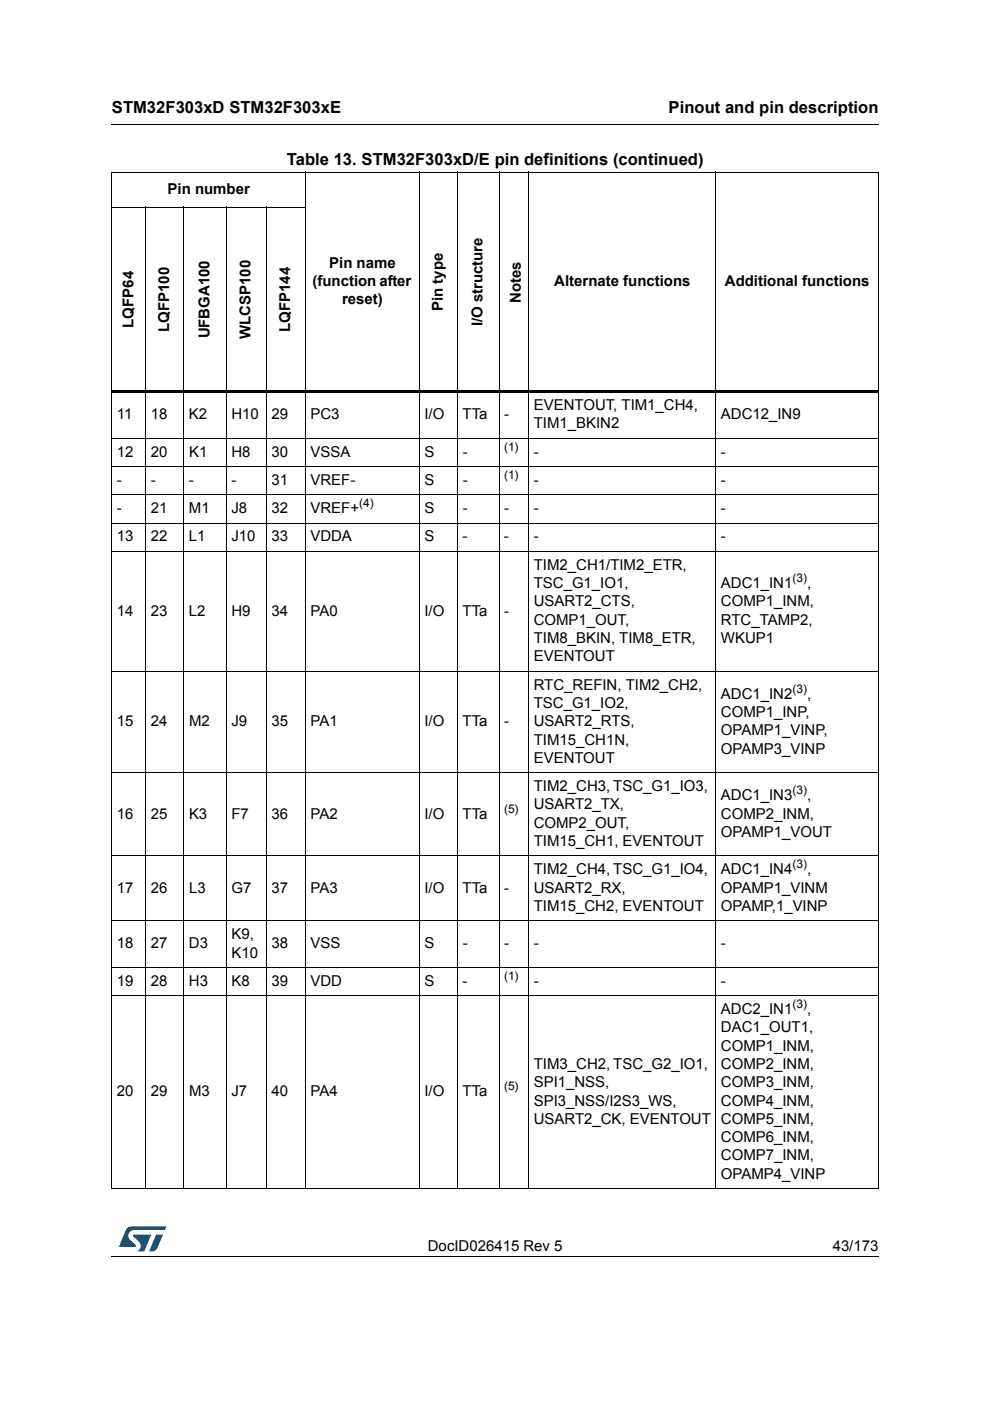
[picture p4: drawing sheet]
<svg xmlns="http://www.w3.org/2000/svg" width="210mm" height="297mm" viewBox="0 0 210 297" stroke-linecap="round" stroke-linejoin="round" font-family="sans-serif">
<defs><g id="words">
<g font-size="3.5">
<text x="23.7" y="23.9">STM32F303xD STM32F303xE</text>
<text x="141.8" y="23.9">Pinout and pin description</text>
<text x="60.8" y="35">Table 13. STM32F303xD/E pin definitions (continued)</text>
</g>
<g font-size="3.2">
<text x="35.5" y="41.1">Pin number</text>
<text x="69.8" y="56.8">Pin name</text>
<text x="66.3" y="60.7">(function after</text>
<text x="72.5" y="64.5">reset)</text>
<text x="93.9" y="65.9" transform="rotate(-90 93.9 65.9)">Pin type</text>
<text x="110.4" y="64.2" transform="rotate(-90 110.4 64.2)">Notes</text>
<text x="117.5" y="60.7">Alternate functions</text>
<text x="153.7" y="60.7">Additional functions</text>
<text x="28.3" y="69.5" transform="rotate(-90 28.3 69.5)">LQFP64</text>
<text x="35.9" y="70.4" transform="rotate(-90 35.9 70.4)">LQFP100</text>
<text x="44.4" y="71.8" transform="rotate(-90 44.4 71.8)">UFBGA100</text>
<text x="53.1" y="71.8" transform="rotate(-90 53.1 71.8)">WLCSP100</text>
<text x="61.5" y="70.4" transform="rotate(-90 61.5 70.4)">LQFP144</text>
<text x="102.3" y="69.2" transform="rotate(-90 102.3 69.2)">I/O structure</text>
<text x="24.8" y="88.9">11</text>
<text x="32" y="88.9">18</text>
<text x="40.1" y="88.9">K2</text>
<text x="49.1" y="88.9">H10</text>
<text x="57.6" y="88.9">29</text>
<text x="65.8" y="88.9">PC3</text>
<text x="90" y="88.9">I/O</text>
<text x="98.1" y="88.9">TTa</text>
<text x="106.9" y="88.9">-</text>
<text x="113.2" y="86.9">EVENTOUT, TIM1_CH4,</text>
<text x="152.9" y="88.9">ADC12_IN9</text>
<text x="113.2" y="90.8">TIM1_BKIN2</text>
<text x="24.8" y="96.8">12</text>
<text x="32" y="96.8">20</text>
<text x="40.1" y="96.8">K1</text>
<text x="49.1" y="96.8">H8</text>
<text x="57.6" y="96.8">30</text>
<text x="65.8" y="96.8">VSSA</text>
<text x="90" y="96.8">S</text>
<text x="98.1" y="96.8">-</text>
<text x="113.2" y="96.8">-</text>
<text x="152.9" y="96.8">-</text>
<text x="24.8" y="102.8">-</text>
<text x="32" y="102.8">-</text>
<text x="40.1" y="102.8">-</text>
<text x="49.1" y="102.8">-</text>
<text x="57.6" y="102.8">31</text>
<text x="65.8" y="102.8">VREF-</text>
<text x="90" y="102.8">S</text>
<text x="98.1" y="102.8">-</text>
<text x="113.2" y="102.8">-</text>
<text x="152.9" y="102.8">-</text>
<text x="24.8" y="108.8">-</text>
<text x="32" y="108.8">21</text>
<text x="40.1" y="108.8">M1</text>
<text x="49.1" y="108.8">J8</text>
<text x="57.5" y="108.8">32</text>
<text x="65.8" y="108.8">VREF+</text>
<text x="90" y="108.8">S</text>
<text x="98.1" y="108.8">-</text>
<text x="106.9" y="108.8">-</text>
<text x="113.2" y="108.8">-</text>
<text x="152.9" y="108.8">-</text>
<text x="24.8" y="114.8">13</text>
<text x="32" y="114.8">22</text>
<text x="40.1" y="114.8">L1</text>
<text x="49.1" y="114.8">J10</text>
<text x="57.5" y="114.8">33</text>
<text x="65.8" y="114.8">VDDA</text>
<text x="90" y="114.8">S</text>
<text x="98.1" y="114.8">-</text>
<text x="106.9" y="114.8">-</text>
<text x="113.2" y="114.8">-</text>
<text x="152.9" y="114.8">-</text>
<text x="113.2" y="120.8">TIM2_CH1/TIM2_ETR,</text>
<text x="113.2" y="124.7">TSC_G1_IO1,</text>
<text x="152.9" y="124.7">ADC1_IN1</text>
<text x="171.1" y="124.7">,</text>
<text x="24.8" y="130.5">14</text>
<text x="32" y="130.5">23</text>
<text x="40.1" y="130.5">L2</text>
<text x="49.1" y="130.5">H9</text>
<text x="57.6" y="130.5">34</text>
<text x="65.8" y="130.5">PA0</text>
<text x="90" y="130.5">I/O</text>
<text x="98.1" y="130.5">TTa</text>
<text x="106.9" y="130.5">-</text>
<text x="113.2" y="128.6">USART2_CTS,</text>
<text x="152.9" y="128.6">COMP1_INM,</text>
<text x="113.2" y="132.5">COMP1_OUT,</text>
<text x="113.2" y="136.3">TIM8_BKIN, TIM8_ETR,</text>
<text x="152.9" y="132.5">RTC_TAMP2,</text>
<text x="152.9" y="136.3">WKUP1</text>
<text x="113.2" y="140.2">EVENTOUT</text>
<text x="113.2" y="146.2">RTC_REFIN, TIM2_CH2,</text>
<text x="152.9" y="148.1">ADC1_IN2</text>
<text x="171.1" y="148.1">,</text>
<text x="24.8" y="154">15</text>
<text x="32" y="154">24</text>
<text x="40.1" y="154">M2</text>
<text x="49.1" y="154">J9</text>
<text x="57.6" y="154">35</text>
<text x="65.8" y="154">PA1</text>
<text x="90" y="154">I/O</text>
<text x="98.1" y="154">TTa</text>
<text x="106.9" y="154">-</text>
<text x="113.2" y="150.1">TSC_G1_IO2,</text>
<text x="113.2" y="154">USART2_RTS,</text>
<text x="152.9" y="152">COMP1_INP,</text>
<text x="152.9" y="155.9">OPAMP1_VINP,</text>
<text x="113.2" y="157.9">TIM15_CH1N,</text>
<text x="113.2" y="161.7">EVENTOUT</text>
<text x="152.9" y="159.8">OPAMP3_VINP</text>
<text x="113.2" y="167.7">TIM2_CH3, TSC_G1_IO3,</text>
<text x="24.8" y="173.5">16</text>
<text x="32" y="173.5">25</text>
<text x="40.1" y="173.5">K3</text>
<text x="49.1" y="173.5">F7</text>
<text x="57.6" y="173.5">36</text>
<text x="65.8" y="173.5">PA2</text>
<text x="90" y="173.5">I/O</text>
<text x="98.1" y="173.5">TTa</text>
<text x="113.2" y="171.6">USART2_TX,</text>
<text x="152.9" y="173.5">COMP2_INM,</text>
<text x="152.9" y="169.7">ADC1_IN3</text>
<text x="171.1" y="169.7">,</text>
<text x="113.2" y="175.5">COMP2_OUT,</text>
<text x="113.2" y="179.4">TIM15_CH1, EVENTOUT</text>
<text x="152.9" y="177.4">OPAMP1_VOUT</text>
<text x="113.2" y="185.4">TIM2_CH4, TSC_G1_IO4,</text>
<text x="152.9" y="185.4">ADC1_IN4</text>
<text x="171.1" y="185.4">,</text>
<text x="24.8" y="189.3">17</text>
<text x="32" y="189.3">26</text>
<text x="40.1" y="189.3">L3</text>
<text x="49.1" y="189.3">G7</text>
<text x="57.6" y="189.3">37</text>
<text x="65.8" y="189.3">PA3</text>
<text x="90" y="189.3">I/O</text>
<text x="98.1" y="189.3">TTa</text>
<text x="106.9" y="189.3">-</text>
<text x="113.2" y="189.3">USART2_RX,</text>
<text x="152.9" y="189.3">OPAMP1_VINM</text>
<text x="113.2" y="193.1">TIM15_CH2, EVENTOUT</text>
<text x="152.9" y="193.1">OPAMP,1_VINP</text>
<text x="24.8" y="201.1">18</text>
<text x="32" y="201.1">27</text>
<text x="40.1" y="201.1">D3</text>
<text x="49.1" y="199.1">K9,</text>
<text x="49.1" y="203">K10</text>
<text x="57.6" y="201.1">38</text>
<text x="65.8" y="201.1">VSS</text>
<text x="90" y="201.1">S</text>
<text x="98.1" y="201.1">-</text>
<text x="106.9" y="201.1">-</text>
<text x="113.2" y="201.1">-</text>
<text x="152.9" y="201.1">-</text>
<text x="24.8" y="209">19</text>
<text x="32" y="209">28</text>
<text x="40.1" y="209">H3</text>
<text x="49.1" y="209">K8</text>
<text x="57.5" y="209">39</text>
<text x="65.8" y="209">VDD</text>
<text x="90" y="209">S</text>
<text x="98.1" y="209">-</text>
<text x="113.2" y="209">-</text>
<text x="152.9" y="209">-</text>
<text x="152.9" y="215">ADC2_IN1</text>
<text x="171.1" y="215">,</text>
<text x="152.9" y="218.9">DAC1_OUT1,</text>
<text x="113.2" y="226.7">TIM3_CH2, TSC_G2_IO1,</text>
<text x="152.9" y="222.8">COMP1_INM,</text>
<text x="152.9" y="226.7">COMP2_INM,</text>
<text x="24.8" y="232.5">20</text>
<text x="32" y="232.5">29</text>
<text x="40.1" y="232.5">M3</text>
<text x="49.1" y="232.5">J7</text>
<text x="57.6" y="232.5">40</text>
<text x="65.8" y="232.5">PA4</text>
<text x="90" y="232.5">I/O</text>
<text x="98.1" y="232.5">TTa</text>
<text x="113.2" y="230.5">SPI1_NSS,</text>
<text x="152.9" y="230.5">COMP3_INM,</text>
<text x="113.2" y="234.4">SPI3_NSS/I2S3_WS,</text>
<text x="113.2" y="238.3">USART2_CK, EVENTOUT</text>
<text x="152.9" y="234.4">COMP4_INM,</text>
<text x="152.9" y="238.3">COMP5_INM,</text>
<text x="152.9" y="242.2">COMP6_INM,</text>
<text x="152.9" y="246">COMP7_INM,</text>
<text x="152.9" y="249.9">OPAMP4_VINP</text>
<text x="90.7" y="265.1">DocID026415 Rev 5</text>
<text x="176.6" y="265.1">43/173</text>
</g>
<g font-size="2.5">
<text x="106.9" y="95.5">(1)</text>
<text x="106.9" y="101.5">(1)</text>
<text x="76.1" y="107.5">(4)</text>
<text x="168" y="123.4">(3)</text>
<text x="168" y="146.9">(3)</text>
<text x="106.9" y="172.3">(5)</text>
<text x="168" y="168.4">(3)</text>
<text x="168" y="184.1">(3)</text>
<text x="106.9" y="207.7">(1)</text>
<text x="168" y="213.7">(3)</text>
<text x="106.9" y="231.2">(5)</text>
</g>
</g></defs>
<path d="M23.6 26.2l.1 .2zM23.6 266.3l.1 .1z" fill="#000"/>
<path d="M23.7 26.3h162.6M23.7 266.3h162.6" fill="none" stroke="#000" stroke-width=".21"/>
<path d="M25.2 260h10v5.3h-10z" fill="#fff"/>
<g fill="#005189">
<path d="M26.9 260.5l1-.5 7.3 .1-.3 .7h-6.4a1.31 1.31 0 0 0-1.3 1.1 1.31 1.31 0 0 0 .8 1.4l.7 .7 .1 .3-3.5 .1z"/>
<path d="M33.1 261.8h1.4l-.6 1.6a2.16 2.16 0 0 1-1.3 1.9l-1-.1z"/>
<path d="M28.3 261.8l3.7 .1-1.4 3.3-1.5 .1a1.43 1.43 0 0 0 .6-1.7l-1.4-1.4z"/>
</g>
<g fill="none" stroke="#000" stroke-width=".21">
<path d="M23.6 36.5h162.7M23.7 36.6v215.4M64.8 36.4v215.7M88.9 36.4v215.7M97 36.4v215.7M105.8 36.4v215.7M112.1 36.4v215.7M151.8 36.4v215.7M186.2 36.6v215.4M23.6 43.9h41.3M30.9 43.8v208.3M39 43.8v208.3"/>
<path d="M48 43.8v208.3M56.5 43.8v208.3M23.6 92.9h162.7M23.6 98.9h162.7M23.6 104.9h162.7M23.6 110.9h162.7M23.6 116.9h162.7M23.6 142.3h162.7M23.6 163.9h162.7M23.6 181.5h162.7M23.6 195.2h162.7M23.6 205.1h162.7"/>
<path d="M23.6 211.1h162.7M23.6 252.1h162.7"/>
</g>
<path d="M23.6 82.8h162.7v.5h-162.7z" fill="#000"/>
<use href="#words"/>
</svg>
